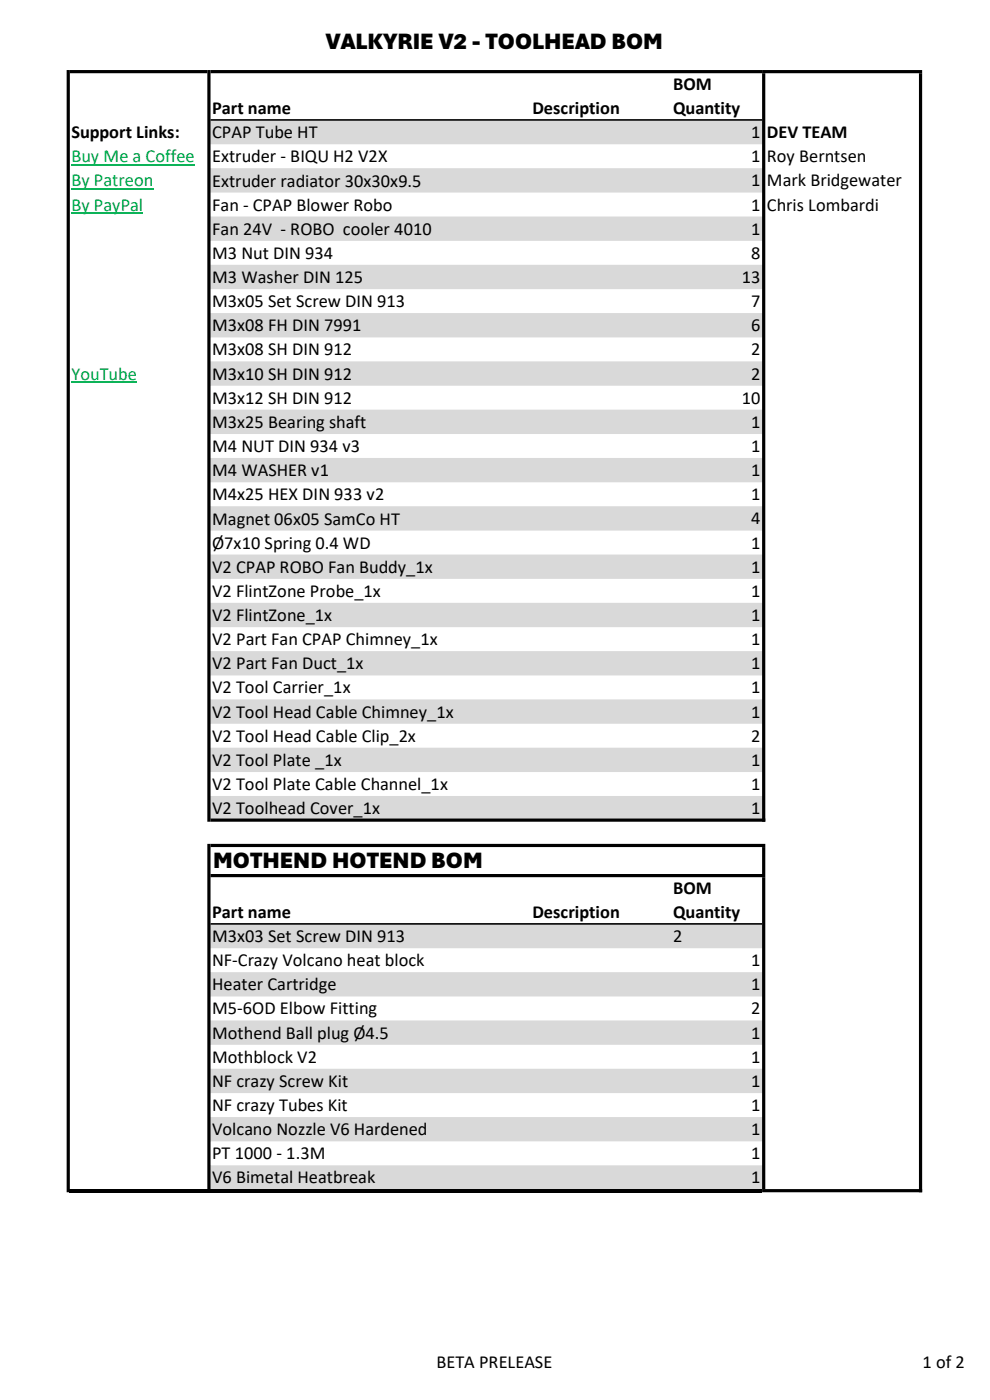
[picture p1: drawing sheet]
<svg xmlns="http://www.w3.org/2000/svg" width="210mm" height="297mm" viewBox="0 0 210 297" stroke-linecap="round" stroke-linejoin="round" font-family="sans-serif">
<defs><g id="words">
<g font-size="5">
<text x="69.1" y="10.4">VALKYRIE V2 - TOOLHEAD BOM</text>
<text x="45.2" y="184.2">MOTHEND HOTEND BOM</text>
</g>
<g font-size="3.9">
<text x="142.8" y="19">BOM</text>
<text x="15.2" y="29.3">Support Links:</text>
<text x="45" y="24.1">Part name</text>
<text x="45" y="29.3">CPAP Tube HT</text>
<text x="112.9" y="24.1">Description</text>
<text x="142.8" y="24.1">Quantity</text>
<text x="159.3" y="29.3">1</text>
<text x="162.7" y="29.3">DEV TEAM</text>
<text x="45" y="34.5">Extruder - BIQU H2 V2X</text>
<text x="159.3" y="34.4">1</text>
<text x="162.7" y="34.4">Roy Berntsen</text>
<text x="45" y="39.6">Extruder radiator 30x30x9.5</text>
<text x="159.3" y="39.5">1</text>
<text x="162.7" y="39.5">Mark Bridgewater</text>
<text x="45" y="44.7">Fan - CPAP Blower Robo</text>
<text x="159.3" y="44.7">1</text>
<text x="162.7" y="44.7">Chris Lombardi</text>
<text x="45" y="49.8">Fan 24V - ROBO cooler 4010</text>
<text x="159.3" y="49.8">1</text>
<text x="45" y="54.9">M3 Nut DIN 934</text>
<text x="159.3" y="54.9">8</text>
<text x="45" y="60">M3 Washer DIN 125</text>
<text x="45" y="65.2">M3x05 Set Screw DIN 913</text>
<text x="157.4" y="60">13</text>
<text x="159.3" y="65.2">7</text>
<text x="45" y="70.3">M3x08 FH DIN 7991</text>
<text x="159.3" y="70.3">6</text>
<text x="45" y="75.4">M3x08 SH DIN 912</text>
<text x="159.3" y="75.4">2</text>
<text x="45" y="80.5">M3x10 SH DIN 912</text>
<text x="159.3" y="80.5">2</text>
<text x="45" y="85.6">M3x12 SH DIN 912</text>
<text x="157.4" y="85.6">10</text>
<text x="45" y="90.8">M3x25 Bearing shaft</text>
<text x="45" y="95.9">M4 NUT DIN 934 v3</text>
<text x="159.3" y="90.8">1</text>
<text x="159.3" y="95.9">1</text>
<text x="45" y="101">M4 WASHER v1</text>
<text x="159.3" y="101">1</text>
<text x="45" y="106.1">M4x25 HEX DIN 933 v2</text>
<text x="159.3" y="106.1">1</text>
<text x="45" y="111.3">Magnet 06x05 SamCo HT</text>
<text x="159.3" y="111.3">4</text>
<text x="45" y="116.4">Ø7x10 Spring 0.4 WD</text>
<text x="159.3" y="116.4">1</text>
<text x="45" y="121.5">V2 CPAP ROBO Fan Buddy_1x</text>
<text x="159.3" y="121.5">1</text>
<text x="45" y="126.6">V2 FlintZone Probe_1x</text>
<text x="45" y="131.7">V2 FlintZone_1x</text>
<text x="159.3" y="126.6">1</text>
<text x="159.3" y="131.7">1</text>
<text x="45" y="136.9">V2 Part Fan CPAP Chimney_1x</text>
<text x="159.3" y="136.9">1</text>
<text x="45" y="142">V2 Part Fan Duct_1x</text>
<text x="159.3" y="142">1</text>
<text x="45" y="147.1">V2 Tool Carrier_1x</text>
<text x="159.3" y="147.1">1</text>
<text x="45" y="152.2">V2 Tool Head Cable Chimney_1x</text>
<text x="159.3" y="152.2">1</text>
<text x="45" y="157.4">V2 Tool Head Cable Clip_2x</text>
<text x="159.3" y="157.4">2</text>
<text x="45" y="162.5">V2 Tool Plate _1x</text>
<text x="45" y="167.6">V2 Tool Plate Cable Channel_1x</text>
<text x="159.3" y="162.5">1</text>
<text x="159.3" y="167.6">1</text>
<text x="45" y="172.7">V2 Toolhead Cover_1x</text>
<text x="159.3" y="172.7">1</text>
<text x="142.8" y="189.6">BOM</text>
<text x="45" y="194.7">Part name</text>
<text x="112.9" y="194.7">Description</text>
<text x="142.8" y="194.7">Quantity</text>
<text x="45" y="199.9">M3x03 Set Screw DIN 913</text>
<text x="142.8" y="199.8">2</text>
<text x="45" y="205">NF-Crazy Volcano heat block</text>
<text x="159.3" y="205">1</text>
<text x="45" y="210.1">Heater Cartridge</text>
<text x="45" y="215.2">M5-6OD Elbow Fitting</text>
<text x="159.3" y="210.1">1</text>
<text x="159.3" y="215.2">2</text>
<text x="45" y="220.3">Mothend Ball plug Ø4.5</text>
<text x="159.3" y="220.3">1</text>
<text x="45" y="225.5">Mothblock V2</text>
<text x="159.3" y="225.5">1</text>
<text x="45" y="230.6">NF crazy Screw Kit</text>
<text x="159.3" y="230.6">1</text>
<text x="45" y="235.7">NF crazy Tubes Kit</text>
<text x="159.3" y="235.7">1</text>
<text x="45" y="240.9">Volcano Nozzle V6 Hardened</text>
<text x="45" y="246">PT 1000 - 1.3M</text>
<text x="159.3" y="240.8">1</text>
<text x="159.3" y="246">1</text>
<text x="45" y="251">V6 Bimetal Heatbreak</text>
<text x="159.3" y="251">1</text>
<text x="92.6" y="290.3">BETA PRELEASE</text>
<text x="195.7" y="290.3">1 of 2</text>
</g>
<g font-size="3.9" fill="#00b050">
<text x="15.2" y="34.4">Buy Me a Coffee</text>
<text x="15.2" y="39.5">By Patreon</text>
<text x="15.2" y="44.7">By PayPal</text>
<text x="15.2" y="80.5">YouTube</text>
</g>
</g></defs>
<path d="M44.3 25.4h117.8v5.2h-117.8zM44.3 35.7h117.8v5.2h-117.8zM44.3 45.9h117.8v5.2h-117.8zM44.3 56.2h117.8v5.1h-117.8zM44.3 66.4h117.8v5.2h-117.8zM44.3 76.7h117.8v5.1h-117.8zM44.3 86.9h117.8v5.2h-117.8zM44.3 97.2h117.8v5.1h-117.8zM44.3 107.4h117.8v5.2h-117.8zM44.3 117.6h117.8v5.2h-117.8zM44.3 127.9h117.8v5.2h-117.8zM44.3 138.1h117.8v5.2h-117.8zM44.3 148.4h117.8v5.1h-117.8zM44.3 158.6h117.8v5.2h-117.8zM44.3 168.9h117.8v5.1h-117.8zM44.3 196h117.8v5.2h-117.8zM44.3 206.2h117.8v5.2h-117.8zM44.3 216.5h117.8v5.2h-117.8zM44.3 226.7h117.8v5.2h-117.8zM44.3 237h117.8v5.1h-117.8zM44.3 247.2h117.8v5.4h-117.8z" fill-rule="evenodd" fill="#d9d9d9"/>
<path d="M15.2 35h26.1M15.2 40.1h17.4M15.2 45.2h15.2M15.2 81.1h13.9" fill="none" stroke="#00b050" stroke-width=".25"/>
<g fill="#000">
<path d="M14.1 14.9h.7v238h-.7zM44 185.4h.7v66.9h-.7zM161.7 186.1h.6v66.2h-.6zM194.9 15.5h.7v237.4h-.7z" fill-rule="evenodd"/>
<path d="M14.8 14.9h29.2v.6h-29.2zM44.7 14.9h117v.6h-117z" fill-rule="evenodd"/>
<path d="M44 14.9h.7v159.4h-.7zM161.7 15.5h.6v158.8h-.6zM44 179h.7v6.4h-.7zM161.7 179.7h.6v5.7h-.6z" fill-rule="evenodd"/>
<path d="M161.7 14.9h33.9v.6h-33.9zM44.7 25.3h117v.3h-117zM44.7 173.7h117.6v.6h-117.6zM44.7 179h117.6v.7h-117.6zM44.7 185.4h117.6v.7h-117.6zM44.7 195.8h117v.4h-117zM161.7 252.3h33.9v.6h-33.9z" fill-rule="evenodd"/>
<path d="M14.8 252.3h146.9v.6h-146.9z" fill-rule="evenodd"/>
</g>
<use href="#words"/>
</svg>
